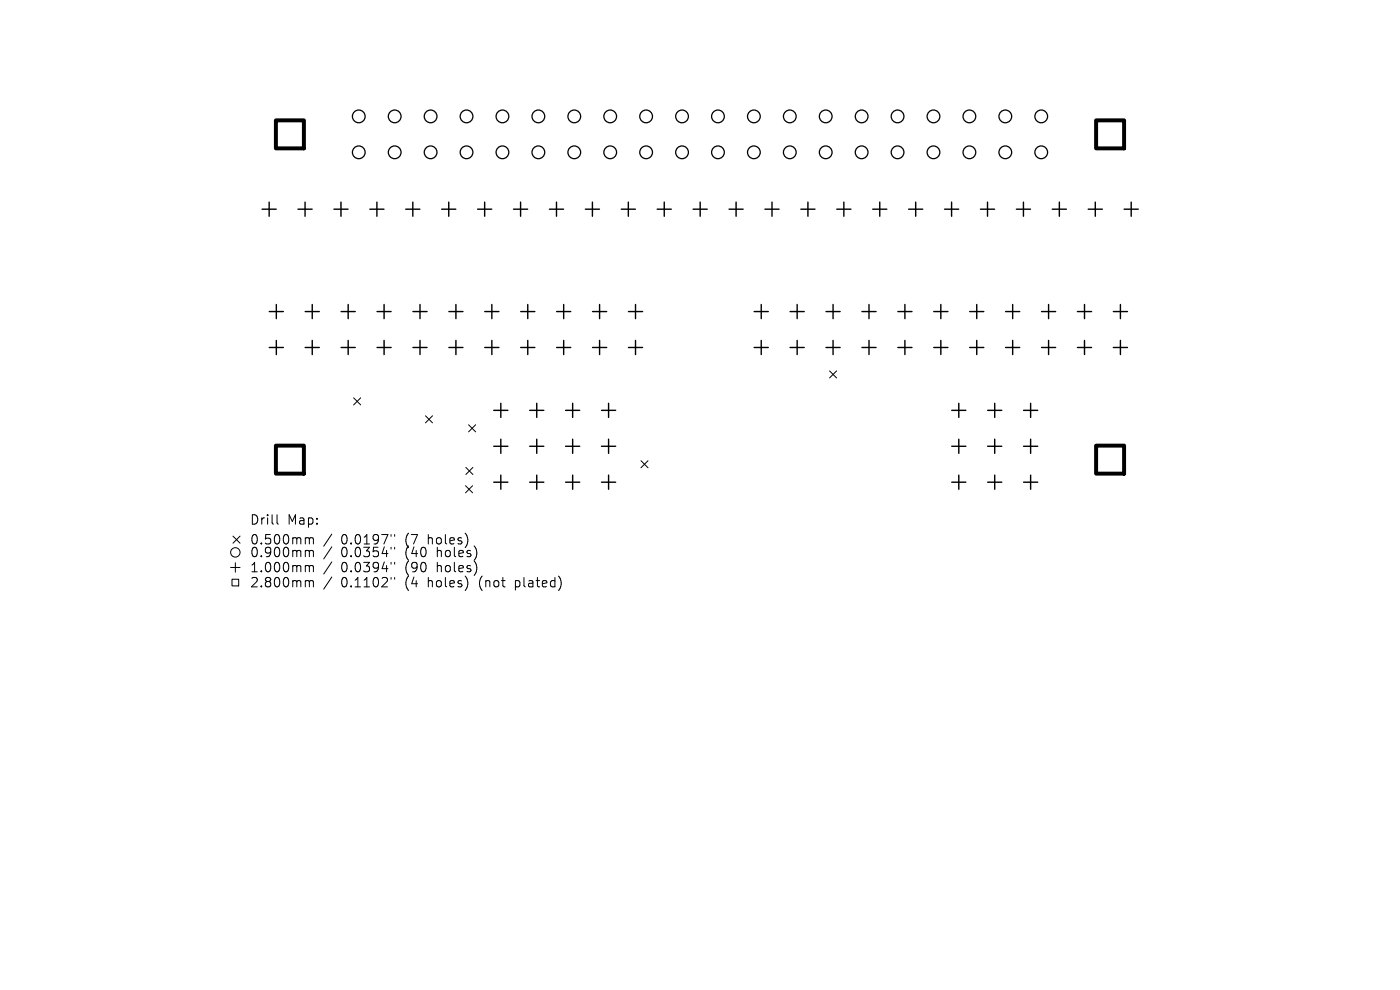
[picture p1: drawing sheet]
<svg xmlns="http://www.w3.org/2000/svg" width="297mm" height="210mm" viewBox="0 0 297 210" stroke-linecap="round" stroke-linejoin="round" font-family="sans-serif">
<defs><g id="words">
<g font-size="2.8">
<text x="52.9" y="111.6">Drill</text>
<text x="60.9" y="111.6">Map:</text>
<text x="52.9" y="115.8">0.500mm</text>
<text x="52.9" y="118.5">0.900mm</text>
<text x="72.4" y="115.8">0.0197&quot;</text>
<text x="72.4" y="118.5">0.0354&quot;</text>
<text x="86.1" y="115.8">(7</text>
<text x="86.1" y="118.5">(40</text>
<text x="91.1" y="115.8">holes)</text>
<text x="93" y="118.5">holes)</text>
<text x="52.9" y="121.7">1.000mm</text>
<text x="52.9" y="124.9">2.800mm</text>
<text x="72.4" y="121.7">0.0394&quot;</text>
<text x="72.4" y="124.9">0.1102&quot;</text>
<text x="86.1" y="121.7">(90</text>
<text x="86.1" y="124.9">(4</text>
<text x="91.1" y="124.9">holes)</text>
<text x="93" y="121.7">holes)</text>
<text x="102.1" y="124.9">(not</text>
<text x="109.9" y="124.9">plated)</text>
</g>
</g></defs>
<g fill="none" stroke="#000" stroke-width=".21">
<path d="M176 78.7l1.5 1.5M177.5 78.7l-1.5 1.5M75 84.4l1.5 1.5M76.5 84.4l-1.5 1.5M90.3 88.2l1.5 1.5M91.8 88.2l-1.5 1.5M98.8 99.2l1.5 1.5M99.4 90.1l1.5 1.5M100.3 99.2l-1.5 1.5M100.9 90.1l-1.5 1.5M136 97.7l1.5 1.5M137.5 97.7l-1.5 1.5"/>
<path d="M49.4 113.7l1.5 1.5M49.9 119.4v2M50.9 113.7l-1.5 1.5M58.8 109.2v1.7l.3 .3M65.1 114.1l.4 .1 .1 .1M65.1 116.8l.4 .1 .1 .1M65.1 120l.4 .1 .1 .1M65.6 114.3l.3-.2 .5 .1 .1 1.2M65.6 114.3v1.1M65.6 117v1.1M65.6 117l.3-.2 .5 .1 .1 1.2M70.4 113.3l-1.7 2.6"/>
<path d="M70.4 116l-1.7 2.6M70.4 119.2l-1.7 2.6M83 113.4v.4M83 116.1v.4M83 119.3v.4M83.7 113.4v.4M83.7 116.1v.4M83.7 119.3v.4M98.8 103l1.5 1.5M100.3 103l-1.5 1.5M48.9 120.4h2M49.2 122.9h1.4v1.4h-1.4z"/>
<path d="M65.1 123.2l.4 .1 .1 .1M65.6 120.2v1.1M65.6 123.4v1.1M65.6 120.2l.3-.2 .5 .1 .1 1.2M65.6 123.4l.3-.2 .5 .1 .1 1.2M70.4 122.4l-1.7 2.6M83 122.5v.4M83.7 122.5v.4"/>
<circle cx="49.9" cy="117.2" r="1"/>
</g>
<g fill="none" stroke="#000" stroke-width=".27">
<circle cx="76.1" cy="24.7" r="1.35"/>
<circle cx="76.1" cy="32.3" r="1.35"/>
<circle cx="83.7" cy="32.3" r="1.35"/>
<circle cx="83.7" cy="24.7" r="1.35"/>
<circle cx="91.4" cy="24.7" r="1.35"/>
<circle cx="91.4" cy="32.3" r="1.35"/>
<circle cx="99" cy="32.3" r="1.35"/>
<circle cx="99" cy="24.7" r="1.35"/>
<circle cx="106.6" cy="24.7" r="1.35"/>
<circle cx="106.6" cy="32.3" r="1.35"/>
<circle cx="114.2" cy="32.3" r="1.35"/>
<circle cx="114.2" cy="24.7" r="1.35"/>
<circle cx="121.8" cy="24.7" r="1.35"/>
<circle cx="121.8" cy="32.3" r="1.35"/>
<circle cx="129.5" cy="24.7" r="1.35"/>
<circle cx="129.5" cy="32.3" r="1.35"/>
<circle cx="137.1" cy="24.7" r="1.35"/>
<circle cx="137.1" cy="32.3" r="1.35"/>
<circle cx="144.7" cy="32.3" r="1.35"/>
<circle cx="144.7" cy="24.7" r="1.35"/>
<circle cx="152.3" cy="32.3" r="1.35"/>
<circle cx="152.3" cy="24.7" r="1.35"/>
<circle cx="159.9" cy="24.7" r="1.35"/>
<circle cx="159.9" cy="32.3" r="1.35"/>
<circle cx="167.6" cy="32.3" r="1.35"/>
<circle cx="167.6" cy="24.7" r="1.35"/>
<circle cx="175.2" cy="32.3" r="1.35"/>
<circle cx="175.2" cy="24.7" r="1.35"/>
<circle cx="182.8" cy="32.3" r="1.35"/>
<circle cx="182.8" cy="24.7" r="1.35"/>
<circle cx="190.4" cy="32.3" r="1.35"/>
<circle cx="190.4" cy="24.7" r="1.35"/>
<circle cx="198" cy="32.3" r="1.35"/>
<circle cx="198" cy="24.7" r="1.35"/>
<circle cx="205.7" cy="32.3" r="1.35"/>
<circle cx="205.7" cy="24.7" r="1.35"/>
<circle cx="213.3" cy="24.7" r="1.35"/>
<circle cx="213.3" cy="32.3" r="1.35"/>
<circle cx="220.9" cy="32.3" r="1.35"/>
<circle cx="220.9" cy="24.7" r="1.35"/>
</g>
<g fill="none" stroke="#000" stroke-width=".3">
<path d="M55.6 44.4h3M57.1 42.9v3M63.2 44.4h3M64.7 42.9v3M70.8 44.4h3M72.3 42.9v3M78.5 44.4h3M80 42.9v3M86.1 44.4h3M87.6 42.9v3M93.7 44.4h3M95.2 42.9v3"/>
<path d="M101.3 44.4h3M102.8 42.9v3M108.9 44.4h3M110.4 42.9v3M116.6 44.4h3M118.1 42.9v3M124.2 44.4h3M125.7 42.9v3M131.8 44.4h3M133.3 42.9v3M139.4 44.4h3M140.9 42.9v3"/>
<path d="M147 44.4h3M148.5 42.9v3M154.7 44.4h3M156.2 42.9v3M162.3 44.4h3M163.8 42.9v3M169.9 44.4h3M171.4 42.9v3M177.5 44.4h3M179 42.9v3M185.1 44.4h3M186.6 42.9v3"/>
<path d="M192.8 44.4h3M194.3 42.9v3M200.4 44.4h3M201.9 42.9v3M208 44.4h3M209.5 42.9v3M215.6 44.4h3M217.1 42.9v3M223.2 44.4h3M224.7 42.9v3M230.9 44.4h3M232.4 42.9v3"/>
<path d="M238.5 44.4h3M240 42.9v3M57.1 66.1h3M57.1 73.7h3M58.6 64.6v3M58.6 72.2v3M64.7 66.1h3M64.7 73.7h3M66.2 64.6v3M66.2 72.2v3M72.4 66.1h3M72.4 73.7h3"/>
<path d="M73.9 64.6v3M73.9 72.2v3M80 66.1h3M80 73.7h3M81.5 64.6v3M81.5 72.2v3M87.6 66.1h3M87.6 73.7h3M89.1 64.6v3M89.1 72.2v3M95.2 66.1h3M95.2 73.7h3"/>
<path d="M96.7 64.6v3M96.7 72.2v3M102.8 66.1h3M102.8 73.7h3M104.3 64.6v3M104.3 72.2v3M110.5 66.1h3M110.5 73.7h3M112 64.6v3M112 72.2v3M118.1 66.1h3M118.1 73.7h3"/>
<path d="M119.6 64.6v3M119.6 72.2v3M125.7 66.1h3M125.7 73.7h3M127.2 64.6v3M127.2 72.2v3M133.3 66.1h3M133.3 73.7h3M134.8 64.6v3M134.8 72.2v3M160 66.1h3M160 73.7h3"/>
<path d="M161.5 64.6v3M161.5 72.2v3M167.6 66.1h3M167.6 73.7h3M169.1 64.6v3M169.1 72.2v3M175.2 66.1h3M175.2 73.7h3M176.7 64.6v3M176.7 72.2v3M182.9 66.1h3M182.9 73.7h3"/>
<path d="M184.4 64.6v3M184.4 72.2v3M190.5 66.1h3M190.5 73.7h3M192 64.6v3M192 72.2v3M198.1 66.1h3M198.1 73.7h3M199.6 64.6v3M199.6 72.2v3M205.7 66.1h3M205.7 73.7h3"/>
<path d="M207.2 64.6v3M207.2 72.2v3M213.3 66.1h3M213.3 73.7h3M214.8 64.6v3M214.8 72.2v3M221 66.1h3M221 73.7h3M222.5 64.6v3M222.5 72.2v3M228.6 66.1h3M228.6 73.7h3"/>
<path d="M230.1 64.6v3M230.1 72.2v3M236.2 66.1h3M236.2 73.7h3M237.7 64.6v3M237.7 72.2v3M104.7 87h3M104.7 94.7h3M106.2 85.5v3M106.2 93.2v3M112.4 87h3M112.4 94.7h3"/>
<path d="M113.9 85.5v3M113.9 93.2v3M120 87h3M120 94.7h3M121.5 85.5v3M121.5 93.2v3M127.6 87h3M127.6 94.7h3M129.1 85.5v3M129.1 93.2v3M201.9 87h3M201.9 94.7h3"/>
<path d="M203.4 85.5v3M203.4 93.2v3M209.5 87h3M209.5 94.7h3M211 85.5v3M211 93.2v3M217.1 87h3M217.1 94.7h3M218.6 85.5v3M218.6 93.2v3M104.7 102.3h3M106.2 100.8v3"/>
<path d="M112.4 102.3h3M113.9 100.8v3M120 102.3h3M121.5 100.8v3M127.6 102.3h3M129.1 100.8v3M201.9 102.3h3M203.4 100.8v3M209.5 102.3h3M211 100.8v3M217.1 102.3h3M218.6 100.8v3"/>
</g>
<path d="M58.5 25.5h6v6h-6zM232.5 25.5h6v6h-6zM58.5 94.5h6v6h-6zM232.5 94.5h6v6h-6z" fill="none" stroke="#000" stroke-width=".84"/>
<use href="#words"/>
</svg>
